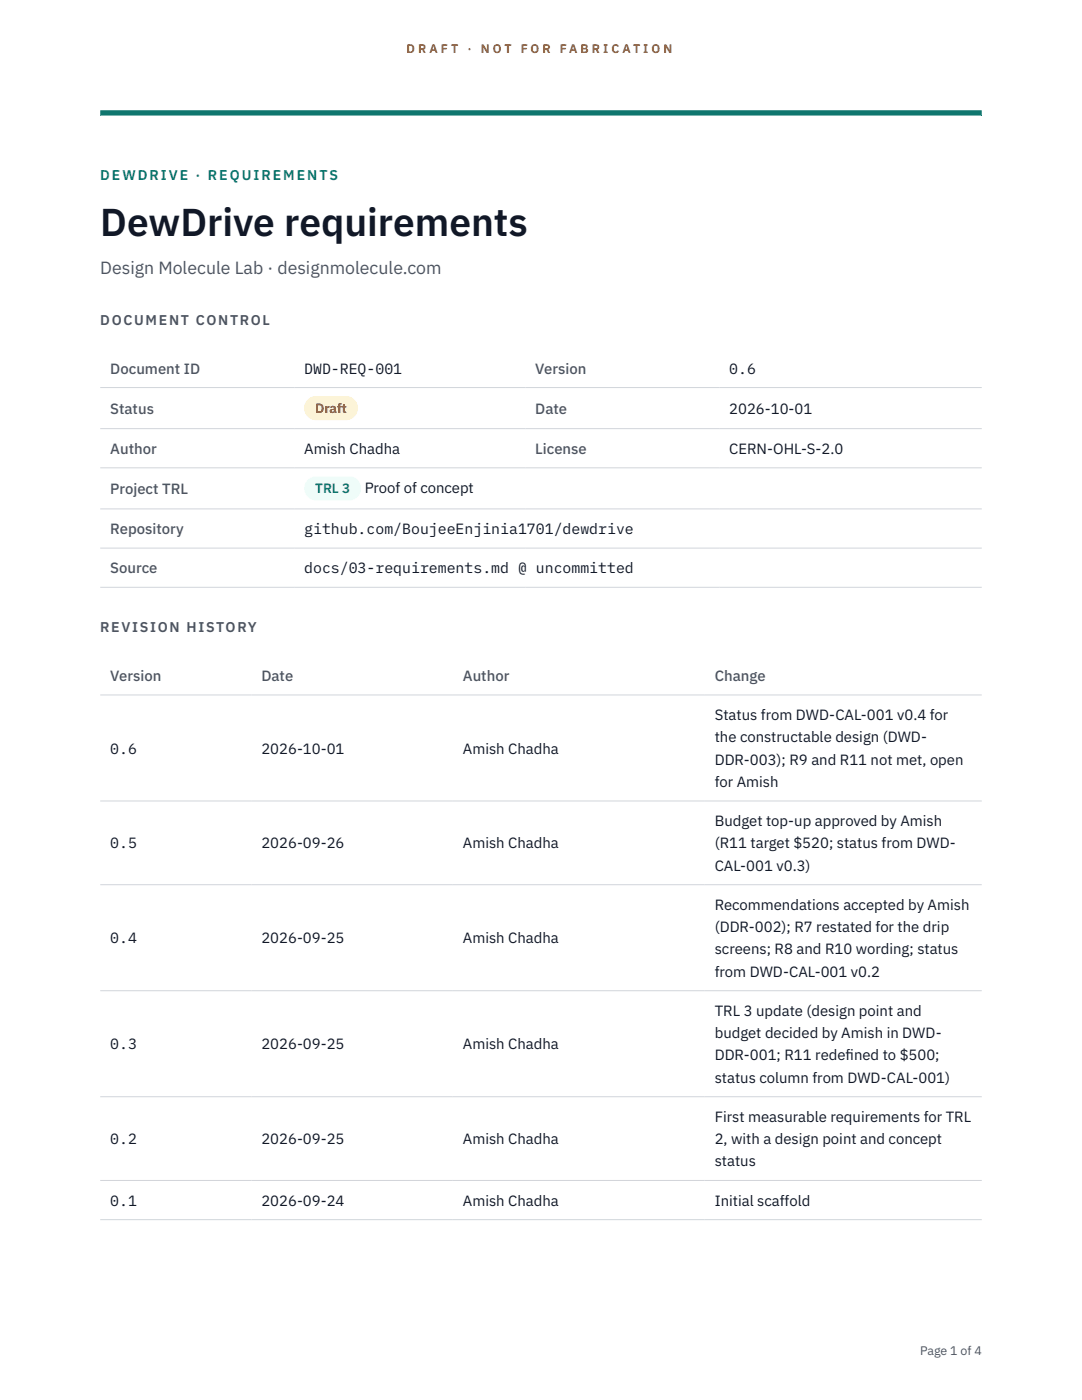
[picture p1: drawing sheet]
<svg xmlns="http://www.w3.org/2000/svg" width="216mm" height="279mm" viewBox="0 0 216 279" stroke-linecap="round" stroke-linejoin="round" font-family="sans-serif">
<defs><g id="words">
<text font-size="7.8" fill="#111827" x="20" y="47.1">DewDrive requirements</text>
<text font-size="3.5" fill="#4b5563" x="20" y="54.6">Design Molecule Lab · designmolecule.com</text>
<g font-size="3" fill="#4b5563">
<text x="22" y="74.5">Document ID</text>
<text x="106.8" y="74.5">Version</text>
<text x="22" y="82.6">Status</text>
<text x="106.8" y="82.6">Date</text>
<text x="22" y="90.6">Author</text>
<text x="106.8" y="90.6">License</text>
<text x="22" y="98.6">Project TRL</text>
<text x="22" y="106.6">Repository</text>
<text x="22" y="114.4">Source</text>
<text x="22" y="135.9">Version</text>
<text x="52.2" y="135.9">Date</text>
<text x="92.4" y="135.9">Author</text>
<text x="142.6" y="135.9">Change</text>
</g>
<g font-size="3" fill="#111827">
<text x="60.7" y="74.5">DWD-REQ-001</text>
<text x="145.5" y="74.5">0.6</text>
<text x="145.5" y="82.6">2026-10-01</text>
<text x="60.7" y="90.6">Amish Chadha</text>
<text x="145.5" y="90.6">CERN-OHL-S-2.0</text>
<text x="72.8" y="98.5">Proof of concept</text>
<text x="60.7" y="106.6">github.com/BoujeeEnjinia1701/dewdrive</text>
<text x="60.7" y="114.4">docs/03-requirements.md @ uncommitted</text>
<text x="142.6" y="143.7">Status from DWD-CAL-001 v0.4 for</text>
<text x="142.6" y="148.2">the constructable design (DWD-</text>
<text x="22" y="150.4">0.6</text>
<text x="52.2" y="150.4">2026-10-01</text>
<text x="92.4" y="150.4">Amish Chadha</text>
<text x="142.6" y="152.6">DDR-003); R9 and R11 not met, open</text>
<text x="142.6" y="157.1">for Amish</text>
<text x="142.6" y="164.9">Budget top-up approved by Amish</text>
<text x="22" y="169.3">0.5</text>
<text x="52.2" y="169.3">2026-09-26</text>
<text x="92.4" y="169.3">Amish Chadha</text>
<text x="142.6" y="169.3">(R11 target $520; status from DWD-</text>
<text x="142.6" y="173.8">CAL-001 v0.3)</text>
<text x="142.6" y="181.6">Recommendations accepted by Amish</text>
<text x="22" y="188.3">0.4</text>
<text x="52.2" y="188.3">2026-09-25</text>
<text x="92.4" y="188.3">Amish Chadha</text>
<text x="142.6" y="186">(DDR-002); R7 restated for the drip</text>
<text x="142.6" y="190.5">screens; R8 and R10 wording; status</text>
<text x="142.6" y="194.9">from DWD-CAL-001 v0.2</text>
<text x="142.6" y="202.7">TRL 3 update (design point and</text>
<text x="22" y="209.4">0.3</text>
<text x="52.2" y="209.4">2026-09-25</text>
<text x="92.4" y="209.4">Amish Chadha</text>
<text x="142.6" y="207.2">budget decided by Amish in DWD-</text>
<text x="142.6" y="211.6">DDR-001; R11 redef</text>
<text x="168.7" y="211.6">ined to $500;</text>
<text x="142.6" y="216.1">status column from DWD-CAL-001)</text>
<text x="142.6" y="223.9">First measurable requirements for TRL</text>
<text x="22" y="228.3">0.2</text>
<text x="52.2" y="228.3">2026-09-25</text>
<text x="92.4" y="228.3">Amish Chadha</text>
<text x="142.6" y="228.3">2, with a design point and concept</text>
<text x="142.6" y="232.8">status</text>
<text x="22" y="240.6">0.1</text>
<text x="52.2" y="240.6">2026-09-24</text>
<text x="92.4" y="240.6">Amish Chadha</text>
<text x="142.6" y="240.6">Initial scaffold</text>
</g>
<text font-size="2.8" fill="#0f766e" x="20" y="36">DEWDRIVE · REQUIREMENTS</text>
<g font-size="2.8" fill="#4b5563">
<text x="20" y="64.8">DOCUMENT CONTROL</text>
<text x="20" y="126.2">REVISION HISTORY</text>
</g>
<text font-size="2.7" fill="#92400e" x="62.9" y="82.5">Draft</text>
<text font-size="2.7" fill="#0f766e" x="62.9" y="98.5">TRL 3</text>
<g font-size="2.5" fill="#b45309">
<text x="81.1" y="10.5">D R A F T</text>
<text x="93.3" y="10.5">·</text>
<text x="95.9" y="10.5">N O T</text>
<text x="103.9" y="10.5">F O R</text>
<text x="111.7" y="10.5">F A B R I C A T I O N</text>
</g>
<text font-size="2.5" fill="#4b5563" x="183.6" y="270.3">Page 1 of 4</text>
</g></defs>
<path d="M20 23.1h175.9zM20 22h175.9v1.1h-175.9z" fill-rule="evenodd" fill="#0f766e"/>
<g fill="none" stroke="#d1d5db" stroke-width=".2">
<path d="M20 77.3h175.9M20 85.5h175.9M20 93.4h175.9M20 101.6h175.9M20 109.4h175.9M20 117.2h175.9M20 138.7h175.9M20 159.9h175.9M20 176.6h175.9M20 197.7h175.9M20 218.9h175.9M20 235.6h175.9"/>
<path d="M20 243.4h175.9"/>
</g>
<path d="M60.7 79h10.7v4.9h-10.7z" fill="#fef3c7"/>
<path d="M60.7 95.1h11.4v4.8h-11.4z" fill="#f0fdfa"/>
<use href="#words"/>
</svg>
